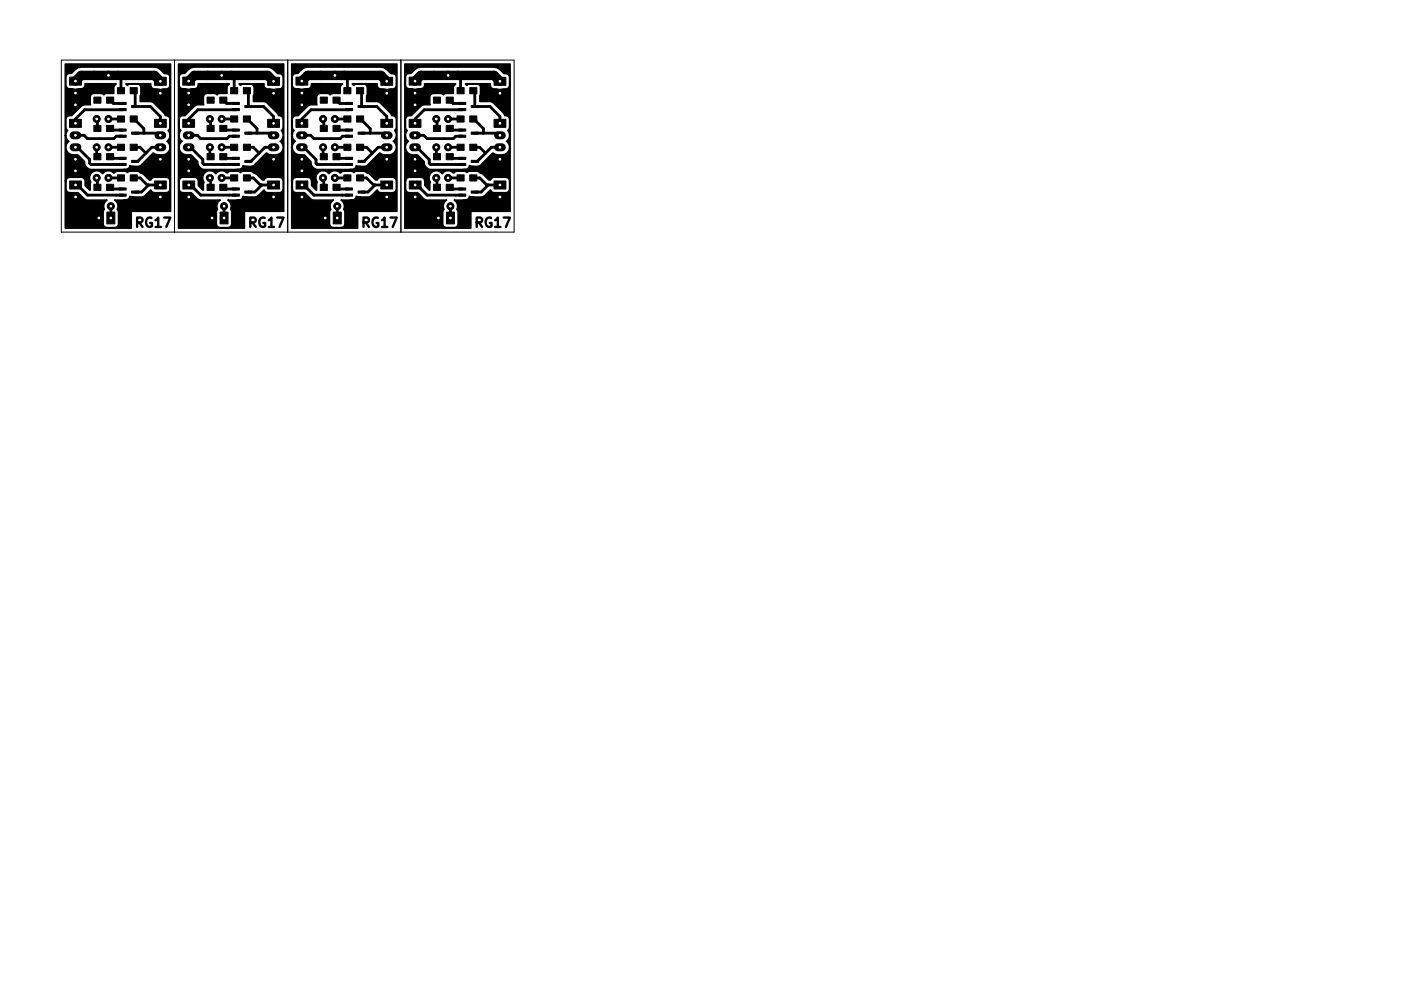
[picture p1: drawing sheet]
<svg xmlns="http://www.w3.org/2000/svg" width="297mm" height="210mm" viewBox="0 0 297 210" stroke-linecap="round" stroke-linejoin="round" font-family="sans-serif">
<path d="M13 12.7h96v36.5h-96zM37 12.7v36.5M61 12.7v36.5M85 12.7v36.5" fill="none" stroke="#000" stroke-width=".21"/>
<g fill="none" stroke="#000" stroke-width=".5">
<path d="M29.1 47.2h.7a.54 .54 0 0 0 .4-.5 .54 .54 0 0 0-.4-.5h-.7v2M29.5 47.2l.7 1M32.1 46.2a.98 .98 0 0 0-1.2 .8 .98 .98 0 0 0 .7 1.2l.6-.2v-.7h-.4M33 46.7l.5-.5v2M33 48.2h1.1M34.8 46.2h1.3l-.8 2M53.1 47.2h.7a.54 .54 0 0 0 .4-.5 .54 .54 0 0 0-.4-.5h-.7v2M53.5 47.2l.7 1M56.1 46.2a.98 .98 0 0 0-1.2 .8 .98 .98 0 0 0 .7 1.2l.6-.2v-.7h-.4M57 46.7l.5-.5v2M57 48.2h1.1M58.8 46.2h1.3l-.8 2"/>
<path d="M77.1 47.2h.7a.54 .54 0 0 0 .4-.5 .54 .54 0 0 0-.4-.5h-.7v2M77.5 47.2l.7 1M80.1 46.2a.98 .98 0 0 0-1.2 .8 .98 .98 0 0 0 .7 1.2l.6-.2v-.7h-.4M81 46.7l.5-.5v2M81 48.2h1.1M82.8 46.2h1.3l-.8 2M101.1 47.2l.9-.1 .2-.3-.1-.5-.3-.1h-.7v2M101.5 47.2l.7 1M104.1 46.2a.98 .98 0 0 0-1.2 .8 .98 .98 0 0 0 .7 1.2l.6-.2v-.7h-.4M105 46.7l.5-.5v2M105 48.2h1.1M106.8 46.2h1.3l-.8 2"/>
</g>
<g fill="#000" stroke="#000" stroke-width=".21">
<path d="M14.8 16.4h2.5v1.7h-2.5zM19.4 15.2h1.2v1.5h-1.2zM19.4 17.7h1.2v1.5h-1.2zM24.9 18.6h1.5v1.3h-1.5zM27.6 18.6h1.5v1.3h-1.5zM32.7 16.4h2.6v1.7h-2.6zM38.7 16.4h2.6v1.7h-2.6zM43.4 15.2h1.2v1.5h-1.2zM43.4 17.7h1.2v1.5h-1.2zM48.9 18.6h1.5v1.3h-1.5zM51.6 18.6h1.5v1.3h-1.5zM56.7 16.4h2.6v1.7h-2.6z"/>
<path d="M62.7 16.4h2.6v1.7h-2.6zM67.4 15.2h1.2v1.5h-1.2zM67.4 17.7h1.2v1.5h-1.2zM72.9 18.6h1.5v1.3h-1.5zM75.6 18.6h1.5v1.3h-1.5zM80.7 16.4h2.6v1.7h-2.6zM86.7 16.4h2.6v1.7h-2.6zM91.4 15.2h1.2v1.5h-1.2zM91.4 17.7h1.2v1.5h-1.2zM96.9 18.6h1.5v1.3h-1.5zM99.6 18.6h1.5v1.3h-1.5zM104.8 16.4h2.4v1.7h-2.4z"/>
<path d="M14.8 25.3h2.5v1.7h-2.5zM19.9 26.6h1.5v1.3h-1.5zM19.9 20.6h1.5v1.3h-1.5zM19.9 32.6h1.5v1.3h-1.5zM22.6 26.6h1.5v1.3h-1.5zM22.6 20.6h1.5v1.3h-1.5zM22.6 32.6h1.5v1.3h-1.5zM25.3 27.4h1.5v.4h-1.5zM25.3 28.7h1.5v.4h-1.5zM25.3 33.4h1.5v.4h-1.5zM25.3 34.7h1.5v.4h-1.5zM25.3 21.7h1.5v.5h-1.5z"/>
<path d="M25.3 23h1.5v.5h-1.5zM25.3 39.9h1.5v.4h-1.5zM24.9 24.6h1.5v1.3h-1.5zM24.9 30.6h1.5v1.3h-1.5zM24.9 37.1h1.5v1.3h-1.5zM27.9 28h1.5v.5h-1.5zM27.9 34h1.5v.5h-1.5zM27.9 22.4h1.5v.4h-1.5zM27.6 24.6h1.5v1.3h-1.5zM27.6 30.6h1.5v1.3h-1.5zM27.6 37.1h1.5v1.3h-1.5zM32.7 25.3h2.6v1.7h-2.6z"/>
<path d="M38.7 25.3h2.6v1.7h-2.6zM43.9 20.6h1.5v1.3h-1.5zM43.9 26.6h1.5v1.3h-1.5zM43.9 32.6h1.5v1.3h-1.5zM46.6 20.6h1.5v1.3h-1.5zM46.6 26.6h1.5v1.3h-1.5zM46.6 32.6h1.5v1.3h-1.5zM49.3 33.4h1.4v.4h-1.4zM49.3 34.7h1.4v.4h-1.4zM49.3 39.9h1.4v.4h-1.4zM49.3 21.7h1.4v.5h-1.4zM49.3 23h1.4v.5h-1.4z"/>
<path d="M49.3 27.4h1.4v.4h-1.4zM49.3 28.7h1.4v.4h-1.4zM48.9 37.1h1.5v1.3h-1.5zM48.9 30.6h1.5v1.3h-1.5zM48.9 24.6h1.5v1.3h-1.5zM51.9 34h1.5v.5h-1.5zM51.9 22.4h1.5v.4h-1.5zM51.9 28h1.5v.5h-1.5zM51.6 37.1h1.5v1.3h-1.5zM51.6 30.6h1.5v1.3h-1.5zM51.6 24.6h1.5v1.3h-1.5zM56.7 25.3h2.6v1.7h-2.6z"/>
<path d="M62.7 25.3h2.6v1.7h-2.6zM67.9 26.6h1.5v1.3h-1.5zM67.9 20.6h1.5v1.3h-1.5zM67.9 32.6h1.5v1.3h-1.5zM70.6 26.6h1.5v1.3h-1.5zM70.6 20.6h1.5v1.3h-1.5zM70.6 32.6h1.5v1.3h-1.5zM73.3 27.4h1.4v.4h-1.4zM73.3 28.7h1.4v.4h-1.4zM73.3 33.4h1.4v.4h-1.4zM73.3 34.7h1.4v.4h-1.4zM73.3 39.9h1.4v.4h-1.4z"/>
<path d="M73.3 21.7h1.4v.5h-1.4zM73.3 23h1.4v.5h-1.4zM72.9 30.6h1.5v1.3h-1.5zM72.9 24.6h1.5v1.3h-1.5zM72.9 37.1h1.5v1.3h-1.5zM75.9 28h1.5v.5h-1.5zM75.9 34h1.5v.5h-1.5zM75.9 22.4h1.5v.4h-1.5zM75.6 30.6h1.5v1.3h-1.5zM75.6 24.6h1.5v1.3h-1.5zM75.6 37.1h1.5v1.3h-1.5zM80.7 25.3h2.6v1.7h-2.6z"/>
<path d="M86.7 25.3h2.6v1.7h-2.6zM91.9 20.6h1.5v1.3h-1.5zM91.9 26.6h1.5v1.3h-1.5zM91.9 32.6h1.5v1.3h-1.5zM94.6 20.6h1.5v1.3h-1.5zM94.6 26.6h1.5v1.3h-1.5zM94.6 32.6h1.5v1.3h-1.5zM97.2 21.7h1.6v.5h-1.6zM97.2 23h1.6v.5h-1.6zM97.2 27.4h1.6v.4h-1.6zM97.2 28.7h1.6v.4h-1.6zM97.2 33.4h1.6v.4h-1.6z"/>
<path d="M97.2 34.7h1.6v.4h-1.6zM97.2 39.9h1.6v.4h-1.6zM96.9 24.6h1.5v1.3h-1.5zM96.9 30.6h1.5v1.3h-1.5zM96.9 37.1h1.5v1.3h-1.5zM99.9 22.4h1.5v.4h-1.5zM99.9 28h1.5v.5h-1.5zM99.9 34h1.5v.5h-1.5zM99.6 24.6h1.5v1.3h-1.5zM99.6 30.6h1.5v1.3h-1.5zM99.6 37.1h1.5v1.3h-1.5zM104.8 25.3h2.4v1.7h-2.4z"/>
<path d="M14.8 38.4h2.5v1.7h-2.5zM19.9 39.1h1.5v1.3h-1.5zM22.6 39.1h1.5v1.3h-1.5zM22.6 45h1.7v2.5h-1.7zM25.3 41.2h1.5v.4h-1.5zM27.9 40.5h1.5v.5h-1.5zM32.7 38.4h2.6v1.7h-2.6zM38.8 38.4h2.5v1.7h-2.5zM43.9 39.1h1.5v1.3h-1.5zM46.6 39.1h1.5v1.3h-1.5zM46.6 45h1.7v2.5h-1.7zM49.3 41.2h1.4v.4h-1.4z"/>
<path d="M51.9 40.5h1.5v.5h-1.5zM56.7 38.4h2.6v1.7h-2.6zM62.8 38.4h2.5v1.7h-2.5zM67.9 39.1h1.5v1.3h-1.5zM70.6 39.1h1.5v1.3h-1.5zM70.7 45h1.7v2.5h-1.7zM73.3 41.2h1.4v.4h-1.4zM75.9 40.5h1.5v.5h-1.5zM80.7 38.4h2.6v1.7h-2.6zM86.8 38.4h2.5v1.7h-2.5zM91.9 39.1h1.5v1.3h-1.5zM94.6 39.1h1.5v1.3h-1.5z"/>
<path d="M94.7 45h1.7v2.5h-1.7zM97.2 41.2h1.6v.4h-1.6zM99.9 40.5h1.5v.5h-1.5zM104.8 38.4h2.4v1.7h-2.4z"/>
<circle cx="23" cy="16" r=".75"/>
<circle cx="47" cy="16" r=".75"/>
<circle cx="71" cy="16" r=".75"/>
<circle cx="95" cy="16" r=".75"/>
<circle cx="16" cy="36.2" r=".75"/>
<circle cx="16" cy="22.2" r=".75"/>
<circle cx="20.5" cy="25.2" r=".75"/>
<circle cx="20.5" cy="37.7" r=".75"/>
<circle cx="20.5" cy="31.2" r=".75"/>
<circle cx="23" cy="25.2" r=".75"/>
<circle cx="23" cy="37.7" r=".75"/>
<circle cx="23" cy="31.2" r=".75"/>
<circle cx="40" cy="36.2" r=".75"/>
<circle cx="40" cy="22.2" r=".75"/>
<circle cx="44.5" cy="25.2" r=".75"/>
<circle cx="44.5" cy="37.7" r=".75"/>
<circle cx="44.5" cy="31.2" r=".75"/>
<circle cx="47" cy="25.2" r=".75"/>
<circle cx="47" cy="37.7" r=".75"/>
<circle cx="47" cy="31.2" r=".75"/>
<circle cx="64" cy="36.2" r=".75"/>
<circle cx="64" cy="22.2" r=".75"/>
<circle cx="68.5" cy="25.2" r=".75"/>
<circle cx="68.5" cy="37.7" r=".75"/>
<circle cx="68.5" cy="31.2" r=".75"/>
<circle cx="71" cy="25.2" r=".75"/>
<circle cx="71" cy="37.7" r=".75"/>
<circle cx="71" cy="31.2" r=".75"/>
<circle cx="88" cy="36.2" r=".75"/>
<circle cx="88" cy="22.2" r=".75"/>
<circle cx="92.5" cy="25.2" r=".75"/>
<circle cx="92.5" cy="37.7" r=".75"/>
<circle cx="92.5" cy="31.2" r=".75"/>
<circle cx="95" cy="25.2" r=".75"/>
<circle cx="95" cy="37.7" r=".75"/>
<circle cx="95" cy="31.2" r=".75"/>
<circle cx="23.5" cy="43.7" r=".75"/>
<circle cx="47.5" cy="43.7" r=".75"/>
<circle cx="71.5" cy="43.7" r=".75"/>
<circle cx="95.5" cy="43.7" r=".75"/>
</g>
<g fill="none" stroke="#000" stroke-width="1.7">
<path d="M15.6 19.7h.8M33.6 19.8h.8M39.6 19.7h.8M57.6 19.8h.8M63.6 19.7h.8M81.6 19.8h.8M87.6 19.7h.8M105.6 19.8h.8M15.6 28.7h.8M15.6 31.2h.8M15.6 33.8h.8M33.6 28.7h.8"/>
<path d="M33.6 31.2h.8M33.6 33.8h.8M39.6 28.7h.8M39.6 31.2h.8M39.6 33.8h.8M57.6 28.7h.8M57.6 31.2h.8M57.6 33.8h.8M63.6 28.7h.8M63.6 31.2h.8M63.6 33.8h.8M81.6 28.7h.8"/>
<path d="M81.6 31.2h.8M81.6 33.8h.8M87.6 28.7h.8M87.6 31.2h.8M87.6 33.8h.8M105.6 28.7h.8M105.6 31.2h.8M105.6 33.8h.8M15.6 41.8h.8M21 45.8v.8M33.6 41.8h.8M39.6 41.8h.8"/>
<path d="M45 45.8v.8M57.6 41.8h.8M63.6 41.8h.8M69 45.8v.8M81.6 41.8h.8M87.6 41.8h.8M93 45.8v.8M105.6 41.8h.8"/>
</g>
<g fill="none" stroke="#000" stroke-width=".6">
<path d="M16 19.7v2.5M25 16l.6 .6v2.6M28.3 19.2l.4 .4v3M40 19.7v2.5M49 16l.6 .6v2.6M52.3 19.2l.4 .4v3M64 19.7v2.5M73 16l.7 .6v2.6M76.4 19.2l.3 .4v3M88 19.7v2.5M97 16l.7 .6v2.6M100.4 19.2l.3 .4v3"/>
<path d="M16 31.2h.4l2.6 2.6v.8l.3 .3h6.7M16 33.8v2.4M16 28.7h1.9l.7 .7h5.5l.5-.5h1.4M16 39.2h.4l2.2 2.2h7.4M20.5 25.2l.1 .2v1.8M20.5 37.7l.1 .2v1.8M20.5 31.2v1.9l.1 .1M23 25.2h2.6M23 31.2h2.6M23 37.7h2.6M23.3 27.2l.4 .4h2.3M23.3 33.2l.4 .4h2.3"/>
<path d="M23.3 21.2l.7 .7h2M23.3 39.7l.4 .4h2.3M26 23.2l-8 .1-2 1.9v1M28.3 25.2l2.2 2.1v.9M28.3 31.2h1.4l1.2 1.2M28.3 37.7h1.4l1.5 1.5h2.8M28.7 22.6h3.2l2.1 2.1v1.5M28.7 22.6h.1M28.7 28.2h4.8l.5 .5M30.9 32.4l-1.7 1.8h-.5M31.5 39.2l-1.5 1.5h-1.3M34 31.2h-1.8l-1.3 1.2"/>
<path d="M40 31.2h.4l2.6 2.6v.8l.3 .3h6.7M40 33.8v2.4M40 28.7h1.9l.7 .7h5.5l.5-.5h1.4M40 39.2h.4l2.2 2.2h7.4M44.5 37.7l.1 .2v1.8M44.5 25.2l.1 .2v1.8M44.5 31.2v1.9l.1 .1M47 25.2h2.6M47 31.2h2.6M47 37.7h2.6M47.3 27.2l.4 .4h2.3M47.3 33.2l.4 .4h2.3"/>
<path d="M47.3 21.2l.7 .7h2M47.3 39.7l.4 .4h2.3M50 23.3h-8l-2 1.9v1M50 23.2v.1M52.3 25.2l2.2 2.1v.9M52.3 31.2h1.4l1.2 1.2M52.3 37.7h1.4l1.5 1.5h2.8M52.7 22.6h3.2l2.1 2.1v1.5M52.7 22.6h.1M52.7 28.2h4.8l.5 .5M54.9 32.4l-1.7 1.8h-.5M55.5 39.2l-1.5 1.5h-1.3"/>
<path d="M58 31.2h-1.8l-1.3 1.2M64 31.2h.4l2.6 2.6v.8l.3 .3h6.7M64 33.8v2.4M64 28.7h1.9l.7 .7h5.5l.6-.5h1.3M64 39.2h.4l2.2 2.2h7.4M68.5 31.2v1.9l.2 .1M68.5 37.7l.2 .2v1.8M68.5 25.2l.2 .2v1.8M71 25.2h2.7M71 31.2h2.7M71 37.7h2.7M71.4 27.2l.3 .4h2.3"/>
<path d="M71.4 33.2l.3 .4h2.3M71.4 21.2l.6 .7h2M71.4 39.7l.3 .4h2.3M74 23.2l-8 .1-2 1.9v1M76.4 25.2l2.1 2.1v.9M76.4 31.2h1.3l1.2 1.2M76.4 37.7h1.3l1.5 1.5h2.8M76.7 22.6h3.2l2.1 2.1v1.5M76.7 22.6h.1M76.7 28.2h4.8l.5 .5M78.9 32.4l-1.7 1.8h-.5M79.5 39.2l-1.5 1.5h-1.3"/>
<path d="M82 31.2h-1.8l-1.3 1.2M88 31.2h.4l2.6 2.6v.8l.3 .3h6.7M88 33.8v2.4M88 28.7h1.8l.8 .7h5.5l.6-.5h1.3M88 39.2h.4l2.2 2.2h7.4M92.5 25.2l.2 .2v1.8M92.5 37.7l.2 .2v1.8M92.5 31.2v1.9l.2 .1M95 25.2h2.7M95 31.2h2.7M95 37.7h2.7M95.4 27.2l.3 .4h2.3"/>
<path d="M95.4 33.2l.3 .4h2.3M95.4 21.2l.7 .7h1.9M95.4 39.7l.3 .4h2.3M98 23.2l-8 .1-2 1.9v1M100.4 25.2l2.1 2.1v.9M100.4 31.2h1.3l1.2 1.2M100.4 37.7h1.3l1.5 1.5h2.8M100.7 22.6h3.2l2.1 2.1v1.5M100.7 22.6h.1M100.7 28.2h4.8l.5 .5M102.9 32.4l-1.7 1.8h-.5M103.5 39.2l-1.5 1.5h-1.3"/>
<path d="M106 31.2h-1.8l-1.3 1.2M23.5 43.7v2.5M47.5 43.7v2.5M71.5 43.7v2.5M95.5 43.7v2.5"/>
</g>
<path d="M16 17.2l1.2-1.2h15.5l1.3 1.2M40 17.2l1.2-1.2h15.5l1.3 1.2M64 17.2l1.2-1.2h15.5l1.3 1.2M88 17.2l1.2-1.2h15.6l1.2 1.2" fill="none" stroke="#000" stroke-width="2"/>
<g fill="#000">
<circle cx="23" cy="37.7" r=".3"/>
<circle cx="47" cy="37.7" r=".3"/>
<circle cx="71" cy="37.7" r=".3"/>
<circle cx="95" cy="37.7" r=".3"/>
</g>
<path d="M13.8 13.6h22.4v31.2h-8.4v3.6h-14v-10h.2v1.7a.76 .76 0 0 0 .8 .8h1.8l1.6 1.5h4.5a1.55 1.55 0 0 0-.6 2.1l-.2 .5v2.5a.76 .76 0 0 0 .7 .8h1.7a.76 .76 0 0 0 .8-.8v-2.5l-.2-.5a1.59 1.59 0 0 0-.6-2.1h2a.88 .88 0 0 0 1.2-.8l.9 .1a3 3 0 0 0 3.6-1.4 .73 .73 0 0 0 .7 .6h2.6a.76 .76 0 0 0 .7-.8v-1.7a.76 .76 0 0 0-.7-.8h-2.6a.73 .73 0 0 0-.7 .6h-.4l-1.2-1.2-1.3-.7h-1.5l-.6 .3-.6-.3h-1.5l-.8 .4a1.47 1.47 0 0 0-2.4 .2 1.52 1.52 0 0 0-2.1-.4 1.52 1.52 0 0 0-.3 2.2l-.2 .4v1.2h-.1l-1-.9v-1a.76 .76 0 0 0-.7-.8h-2.5a.76 .76 0 0 0-.8 .8h-.2v-9.7h.2l.1 .6 .5 .7a1.58 1.58 0 0 0-.6 1.8 1.58 1.58 0 0 0 1.6 1h.9l1.5 1.5a1.53 1.53 0 0 0 1.3 1.6h7a.88 .88 0 0 0 1.2-.8l1.2 .2 1-.1 2.8-2.8a2.41 2.41 0 0 0 3.4-.5 1.52 1.52 0 0 0-.5-1.9 1.52 1.52 0 0 0 .2-2.3l.4-.7v-1.7a.8 .8 0 0 0-1-.7l-.3-.6-2.4-2.4-2.6-.1 .1-1.3a2.6 2.6 0 0 0-.2-2.1l-.5-.3h-1.5l-.6 .3-.3-.4h5.3a.87 .87 0 0 0 .7 1.2l1.3 .1 .7-.1a1.05 1.05 0 0 0 1.3-.5v-2a.86 .86 0 0 0-1.1-.8l-1.5-1.2-.7-.2h-15.5l-.7 .2-1.4 1.2a.89 .89 0 0 0-1.1 .8v1.7a.76 .76 0 0 0 .8 .7l1.2 .2 .7-.2a1.05 1.05 0 0 0 1.3-.4v-.7h6.6l-.4 .6-.1 1.5h-1.5l-.6 .3-.6-.3h-1.5a.76 .76 0 0 0-.8 .8l.1 1.6-1.6 .1-2.4 2.3a.93 .93 0 0 0-1.2 .7v1.7l.4 .7-.3 .4-.1 .6h-.2zM37.8 13.6h22.4v31.2h-8.4v3.6h-14v-10h.2v1.7a.76 .76 0 0 0 .8 .8h1.8l1.6 1.5h4.5a1.55 1.55 0 0 0-.6 2.1l-.2 .5v2.5a.76 .76 0 0 0 .7 .8h1.7a.76 .76 0 0 0 .8-.8v-2.5l-.2-.5a1.59 1.59 0 0 0-.6-2.1h2a.88 .88 0 0 0 1.2-.8l.9 .1a3 3 0 0 0 3.6-1.4 .73 .73 0 0 0 .7 .6h2.6a.76 .76 0 0 0 .7-.8v-1.7a.76 .76 0 0 0-.7-.8h-2.6a.73 .73 0 0 0-.7 .6h-.4l-1.2-1.2-1.3-.7h-1.5l-.6 .3-.6-.3h-1.5l-.8 .4a1.47 1.47 0 0 0-2.4 .2 1.52 1.52 0 0 0-2.1-.4 1.52 1.52 0 0 0-.3 2.2l-.2 .4v1.2h-.1l-1-.9v-1a.76 .76 0 0 0-.7-.8h-2.5a.77 .77 0 0 0-.8 .8h-.2v-9.7h.2l.1 .6 .5 .7a1.58 1.58 0 0 0-.6 1.8 1.58 1.58 0 0 0 1.6 1h.9l1.4 1.5a1.53 1.53 0 0 0 1.4 1.6h7a.88 .88 0 0 0 1.2-.8l1.2 .2 1-.1 2.8-2.8a2.41 2.41 0 0 0 3.4-.5 1.52 1.52 0 0 0-.5-1.9 1.52 1.52 0 0 0 .2-2.3l.4-.7v-1.7a.8 .8 0 0 0-1-.7l-.3-.6-2.4-2.4-2.6-.1 .1-1.3a2.6 2.6 0 0 0-.2-2.1l-.5-.3h-1.5l-.6 .3-.3-.4h5.3a.87 .87 0 0 0 .7 1.2l1.3 .1 .7-.1a1.05 1.05 0 0 0 1.3-.5v-2a.86 .86 0 0 0-1.1-.8l-1.5-1.2-.7-.2h-15.5l-.7 .2-1.4 1.2a.89 .89 0 0 0-1.1 .8v1.7a.77 .77 0 0 0 .7 .7l1.3 .2 .7-.2a1.05 1.05 0 0 0 1.3-.4v-.7h6.6l-.4 .6-.1 1.5h-1.5l-.6 .3-.6-.3h-1.5a.76 .76 0 0 0-.8 .8l.1 1.6-1.6 .1-2.4 2.3a.93 .93 0 0 0-1.2 .7v1.7l.4 .7-.3 .4-.1 .6h-.2zM61.8 13.6h22.4v31.2h-8.4v3.6h-14v-10h.2v1.7a.76 .76 0 0 0 .8 .8h1.8l1.6 1.5h4.5a1.55 1.55 0 0 0-.6 2.1l-.2 .5v2.5a.76 .76 0 0 0 .8 .8h1.7a.76 .76 0 0 0 .7-.8v-2.5l-.2-.5a1.59 1.59 0 0 0-.6-2.1h2a.88 .88 0 0 0 1.2-.8l.9 .1a3 3 0 0 0 3.6-1.4 .73 .73 0 0 0 .7 .6h2.6a.76 .76 0 0 0 .7-.8v-1.7a.77 .77 0 0 0-.7-.8h-2.6a.73 .73 0 0 0-.7 .6h-.4l-1.2-1.2-1.3-.7h-1.5l-.6 .3-.6-.3h-1.5l-.8 .4a1.47 1.47 0 0 0-2.4 .2 1.52 1.52 0 0 0-2.1-.4 1.52 1.52 0 0 0-.3 2.2l-.2 .4v1.2h-.1l-1-.9v-1a.76 .76 0 0 0-.7-.8h-2.5a.76 .76 0 0 0-.8 .8h-.2v-9.7h.2l.1 .6 .5 .7a1.58 1.58 0 0 0-.6 1.8 1.58 1.58 0 0 0 1.6 1h.9l1.5 1.5a1.53 1.53 0 0 0 1.3 1.6h7a.88 .88 0 0 0 1.2-.8l1.2 .2 1-.1 2.8-2.8a2.41 2.41 0 0 0 3.4-.5 1.52 1.52 0 0 0-.5-1.9 1.52 1.52 0 0 0 .2-2.3l.4-.7v-1.7a.8 .8 0 0 0-1-.7l-.3-.6-2.4-2.4-2.6-.1 .1-1.3a2.6 2.6 0 0 0-.2-2.1l-.5-.3h-1.5l-.6 .3-.3-.4h5.3a.87 .87 0 0 0 .7 1.2l1.3 .1 .7-.1a1.05 1.05 0 0 0 1.3-.5v-2a.86 .86 0 0 0-1.1-.8l-1.5-1.2-.7-.2h-15.5l-.7 .2-1.4 1.2a.89 .89 0 0 0-1.1 .8v1.7a.76 .76 0 0 0 .7 .7l1.3 .2 .7-.2a1.05 1.05 0 0 0 1.3-.4v-.7h6.6l-.4 .6-.1 1.5h-1.5l-.6 .3-.6-.3h-1.5a.76 .76 0 0 0-.8 .8l.1 1.6-1.6 .1-2.4 2.3a.93 .93 0 0 0-1.2 .7v1.7l.4 .7-.3 .4-.1 .6h-.2zM85.8 13.6h22.4v31.2h-8.4v3.6h-14v-10h.2v1.7a.76 .76 0 0 0 .8 .8h1.8l1.6 1.5h4.5a1.55 1.55 0 0 0-.6 2.1l-.2 .5v2.5a.76 .76 0 0 0 .8 .8h1.7a.76 .76 0 0 0 .7-.8v-2.5l-.2-.5a1.59 1.59 0 0 0-.6-2.1h2a.88 .88 0 0 0 1.2-.8l.9 .1a3 3 0 0 0 3.6-1.4 .73 .73 0 0 0 .8 .6h2.4a.76 .76 0 0 0 .8-.8v-1.7a.77 .77 0 0 0-.8-.8h-2.4a.73 .73 0 0 0-.8 .6h-.4l-1.2-1.2-1.3-.7h-1.5l-.6 .3-.6-.3h-1.5l-.8 .4a1.47 1.47 0 0 0-2.4 .2 1.52 1.52 0 0 0-2.1-.4 1.52 1.52 0 0 0-.3 2.2l-.2 .4v1.2h-.1l-1-.9v-1a.77 .77 0 0 0-.7-.8h-2.5a.76 .76 0 0 0-.8 .8h-.2v-9.7h.2l.1 .6 .5 .7a1.58 1.58 0 0 0-.6 1.8 1.58 1.58 0 0 0 1.6 1h.9l1.5 1.5a1.53 1.53 0 0 0 1.3 1.6h7a.88 .88 0 0 0 1.2-.8l1.2 .2 1-.1 2.8-2.8a2.41 2.41 0 0 0 3.4-.5 1.52 1.52 0 0 0-.5-1.9 1.52 1.52 0 0 0 .2-2.3l.4-.7v-1.7a.8 .8 0 0 0-1-.7l-.3-.6-2.4-2.4-2.6-.1 .1-1.3a2.6 2.6 0 0 0-.2-2.1l-.5-.3h-1.5l-.6 .3-.3-.4h5.3a.87 .87 0 0 0 .8 1.2l1.2 .1 .7-.1a1.05 1.05 0 0 0 1.3-.5v-2a.86 .86 0 0 0-1.1-.8l-1.5-1.2-.6-.2h-15.6l-.7 .2-1.4 1.2a.89 .89 0 0 0-1.1 .8v1.7a.76 .76 0 0 0 .7 .7l1.3 .2 .7-.2a1.05 1.05 0 0 0 1.3-.4v-.7h6.6l-.4 .6-.1 1.5h-1.5l-.6 .3-.6-.3h-1.5a.76 .76 0 0 0-.8 .8l.1 1.6-1.6 .1-2.4 2.3a.93 .93 0 0 0-1.2 .7v1.7l.4 .7-.3 .4-.1 .6h-.2z" fill="#000" stroke="#000" stroke-width=".3"/>
<g fill="#fff" stroke="#fff" stroke-width=".21">
<circle cx="95" cy="16" r=".17"/>
<circle cx="95" cy="25.2" r=".17"/>
<circle cx="95" cy="31.2" r=".17"/>
<circle cx="71" cy="37.7" r=".17"/>
<circle cx="71" cy="31.2" r=".17"/>
<circle cx="71" cy="16" r=".17"/>
<circle cx="71" cy="25.2" r=".17"/>
<circle cx="95" cy="37.7" r=".17"/>
<circle cx="47" cy="16" r=".18"/>
<circle cx="47" cy="25.2" r=".18"/>
<circle cx="47" cy="31.2" r=".18"/>
<circle cx="47" cy="37.7" r=".18"/>
<circle cx="23" cy="37.7" r=".17"/>
<circle cx="23" cy="31.2" r=".17"/>
<circle cx="23" cy="16" r=".17"/>
<circle cx="23" cy="25.2" r=".17"/>
<circle cx="88" cy="22.2" r=".17"/>
<circle cx="64" cy="36.2" r=".17"/>
<circle cx="64" cy="22.2" r=".17"/>
<circle cx="88" cy="36.2" r=".17"/>
<circle cx="40" cy="22.2" r=".17"/>
<circle cx="40" cy="36.2" r=".17"/>
<circle cx="16" cy="36.2" r=".17"/>
<circle cx="16" cy="22.2" r=".17"/>
<circle cx="92.5" cy="25.2" r=".17"/>
<circle cx="92.5" cy="31.2" r=".17"/>
<circle cx="68.5" cy="31.2" r=".17"/>
<circle cx="68.5" cy="37.7" r=".17"/>
<circle cx="71.5" cy="43.7" r=".17"/>
<circle cx="68.5" cy="25.2" r=".17"/>
<circle cx="95.5" cy="43.7" r=".17"/>
<circle cx="92.5" cy="37.7" r=".17"/>
<circle cx="44.5" cy="31.2" r=".17"/>
<circle cx="44.5" cy="25.2" r=".17"/>
<circle cx="47.5" cy="43.7" r=".17"/>
<circle cx="44.5" cy="37.7" r=".17"/>
<circle cx="23.5" cy="43.7" r=".17"/>
<circle cx="20.5" cy="37.7" r=".17"/>
<circle cx="20.5" cy="31.2" r=".17"/>
<circle cx="20.5" cy="25.2" r=".17"/>
<circle cx="106" cy="17.2" r=".17"/>
<circle cx="106" cy="19.8" r=".17"/>
<circle cx="88" cy="17.2" r=".17"/>
<circle cx="88" cy="19.7" r=".17"/>
<circle cx="71.5" cy="46.2" r=".18"/>
<circle cx="69" cy="46.2" r=".18"/>
<circle cx="64" cy="26.2" r=".17"/>
<circle cx="64" cy="28.7" r=".17"/>
<circle cx="64" cy="31.2" r=".17"/>
<circle cx="64" cy="33.8" r=".17"/>
<circle cx="64" cy="39.2" r=".17"/>
<circle cx="64" cy="41.8" r=".17"/>
<circle cx="88" cy="26.2" r=".17"/>
<circle cx="88" cy="28.7" r=".17"/>
<circle cx="88" cy="31.2" r=".17"/>
<circle cx="88" cy="33.8" r=".17"/>
<circle cx="82" cy="26.2" r=".17"/>
<circle cx="82" cy="28.7" r=".17"/>
<circle cx="82" cy="31.2" r=".17"/>
<circle cx="82" cy="33.8" r=".17"/>
<circle cx="88" cy="39.2" r=".17"/>
<circle cx="88" cy="41.8" r=".17"/>
<circle cx="82" cy="39.2" r=".17"/>
<circle cx="82" cy="41.8" r=".17"/>
<circle cx="82" cy="17.2" r=".17"/>
<circle cx="82" cy="19.8" r=".17"/>
<circle cx="64" cy="17.2" r=".17"/>
<circle cx="64" cy="19.7" r=".17"/>
<circle cx="106" cy="39.2" r=".17"/>
<circle cx="106" cy="41.8" r=".17"/>
<circle cx="95.5" cy="46.2" r=".18"/>
<circle cx="93" cy="46.2" r=".18"/>
<circle cx="106" cy="26.2" r=".17"/>
<circle cx="106" cy="28.7" r=".17"/>
<circle cx="106" cy="31.2" r=".17"/>
<circle cx="106" cy="33.8" r=".17"/>
<circle cx="40" cy="39.2" r=".17"/>
<circle cx="40" cy="41.8" r=".17"/>
<circle cx="58" cy="39.2" r=".18"/>
<circle cx="58" cy="41.8" r=".18"/>
<circle cx="47.5" cy="46.2" r=".18"/>
<circle cx="45" cy="46.2" r=".18"/>
<circle cx="58" cy="17.2" r=".18"/>
<circle cx="58" cy="19.8" r=".18"/>
<circle cx="40" cy="17.2" r=".17"/>
<circle cx="40" cy="19.7" r=".17"/>
<circle cx="58" cy="26.2" r=".18"/>
<circle cx="58" cy="28.7" r=".18"/>
<circle cx="58" cy="31.2" r=".18"/>
<circle cx="58" cy="33.8" r=".18"/>
<circle cx="40" cy="26.2" r=".17"/>
<circle cx="40" cy="28.7" r=".17"/>
<circle cx="40" cy="31.2" r=".17"/>
<circle cx="40" cy="33.8" r=".17"/>
<circle cx="16" cy="17.2" r=".17"/>
<circle cx="16" cy="19.7" r=".17"/>
<circle cx="23.5" cy="46.2" r=".18"/>
<circle cx="21" cy="46.2" r=".18"/>
<circle cx="16" cy="26.2" r=".17"/>
<circle cx="16" cy="28.7" r=".17"/>
<circle cx="16" cy="31.2" r=".17"/>
<circle cx="16" cy="33.8" r=".17"/>
<circle cx="34" cy="26.2" r=".17"/>
<circle cx="34" cy="28.7" r=".17"/>
<circle cx="34" cy="31.2" r=".17"/>
<circle cx="34" cy="33.8" r=".17"/>
<circle cx="16" cy="39.2" r=".17"/>
<circle cx="16" cy="41.8" r=".17"/>
<circle cx="34" cy="39.2" r=".17"/>
<circle cx="34" cy="41.8" r=".17"/>
<circle cx="34" cy="17.2" r=".17"/>
<circle cx="34" cy="19.8" r=".17"/>
</g>
</svg>
